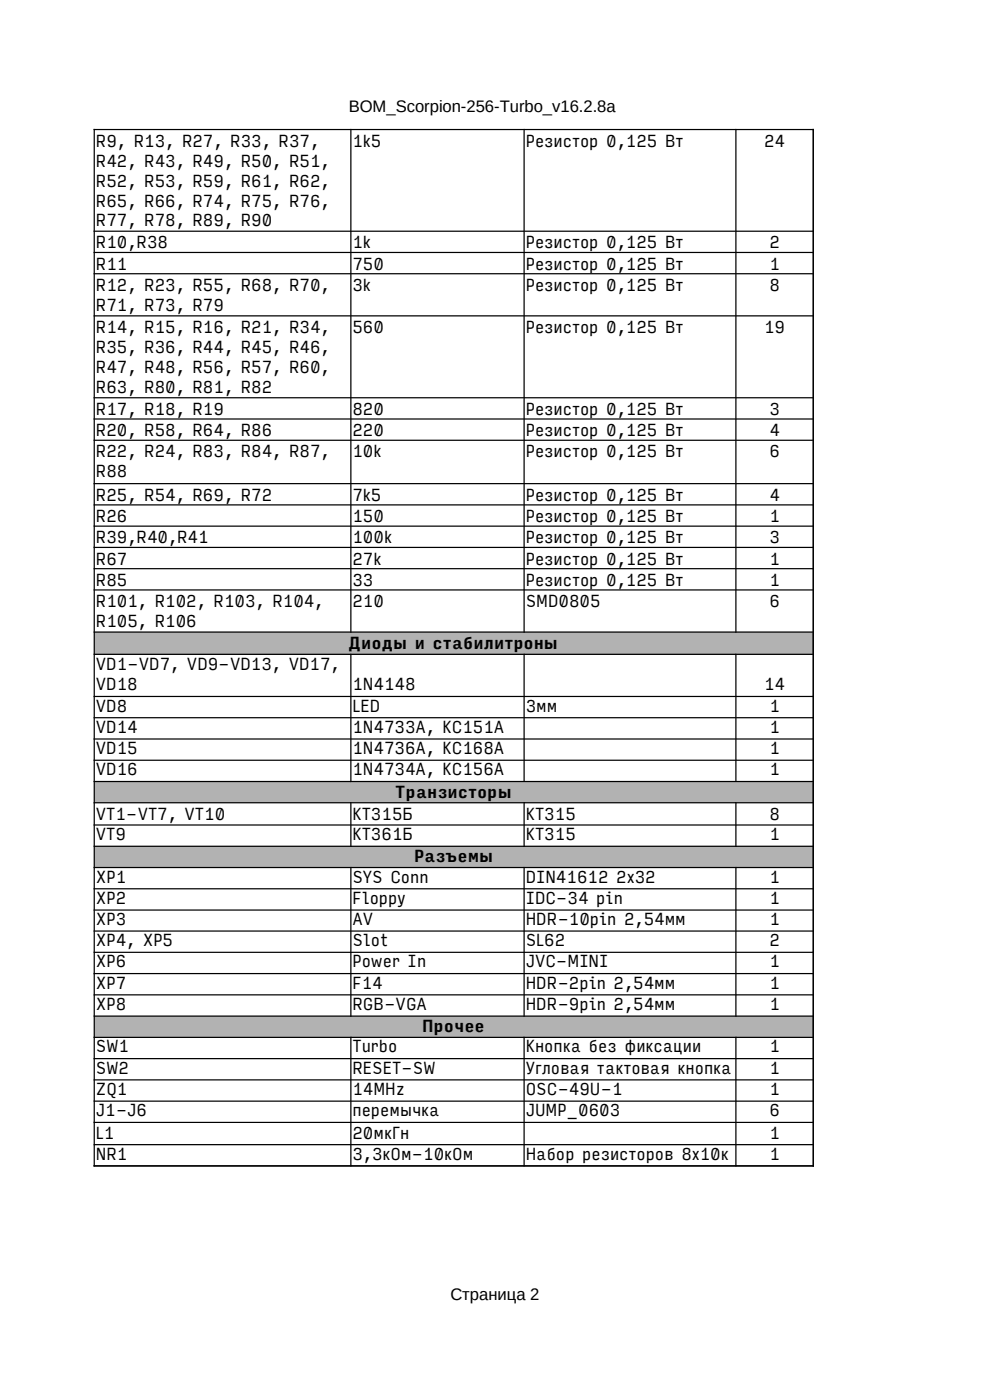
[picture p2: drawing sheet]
<svg xmlns="http://www.w3.org/2000/svg" width="210mm" height="297mm" viewBox="0 0 210 297" stroke-linecap="round" stroke-linejoin="round" font-family="sans-serif">
<defs><g id="words">
<g font-size="3.5">
<text x="74" y="23.7">BOM_Scorpion-256-Turbo_v16.2.8a</text>
<text x="20.4" y="31.1">R9, R13, R27, R33, R37,</text>
<text x="20.4" y="35.3">R42, R43, R49, R50, R51,</text>
<text x="74.8" y="31.1">1k5</text>
<text x="111.6" y="31.1">Резистор 0,125 Вт</text>
<text x="162.1" y="31.1">24</text>
<text x="20.4" y="39.6">R52, R53, R59, R61, R62,</text>
<text x="20.4" y="43.8">R65, R66, R74, R75, R76,</text>
<text x="20.4" y="52.7">R10,R38</text>
<text x="20.4" y="48">R77, R78, R89, R90</text>
<text x="74.8" y="52.7">1k</text>
<text x="111.6" y="52.7">Резистор 0,125 Вт</text>
<text x="163.2" y="52.7">2</text>
<text x="20.4" y="57.2">R11</text>
<text x="74.8" y="57.2">750</text>
<text x="111.6" y="57.2">Резистор 0,125 Вт</text>
<text x="163.2" y="57.2">1</text>
<text x="20.4" y="61.7">R12, R23, R55, R68, R70,</text>
<text x="20.4" y="65.9">R71, R73, R79</text>
<text x="74.8" y="61.7">3k</text>
<text x="111.6" y="61.7">Резистор 0,125 Вт</text>
<text x="163.2" y="61.7">8</text>
<text x="20.4" y="70.7">R14, R15, R16, R21, R34,</text>
<text x="74.8" y="70.7">560</text>
<text x="111.6" y="70.7">Резистор 0,125 Вт</text>
<text x="162.1" y="70.7">19</text>
<text x="20.4" y="74.9">R35, R36, R44, R45, R46,</text>
<text x="20.4" y="79.1">R47, R48, R56, R57, R60,</text>
<text x="20.4" y="83.3">R63, R80, R81, R82</text>
<text x="20.4" y="88">R17, R18, R19</text>
<text x="74.8" y="88">820</text>
<text x="111.6" y="88">Резистор 0,125 Вт</text>
<text x="163.2" y="88">3</text>
<text x="20.4" y="92.5">R20, R58, R64, R86</text>
<text x="74.8" y="92.5">220</text>
<text x="111.6" y="92.5">Резистор 0,125 Вт</text>
<text x="163.2" y="92.5">4</text>
<text x="20.4" y="97">R22, R24, R83, R84, R87,</text>
<text x="20.4" y="101.3">R88</text>
<text x="74.8" y="97">10k</text>
<text x="111.6" y="97">Резистор 0,125 Вт</text>
<text x="163.2" y="97">6</text>
<text x="20.4" y="106.3">R25, R54, R69, R72</text>
<text x="74.8" y="106.3">7k5</text>
<text x="111.6" y="106.3">Резистор 0,125 Вт</text>
<text x="163.2" y="106.3">4</text>
<text x="20.4" y="110.7">R26</text>
<text x="74.8" y="110.7">150</text>
<text x="111.6" y="110.7">Резистор 0,125 Вт</text>
<text x="163.2" y="110.7">1</text>
<text x="20.4" y="115.2">R39,R40,R41</text>
<text x="20.4" y="119.8">R67</text>
<text x="74.8" y="115.2">100k</text>
<text x="74.8" y="119.8">27k</text>
<text x="111.6" y="115.2">Резистор 0,125 Вт</text>
<text x="111.6" y="119.8">Резистор 0,125 Вт</text>
<text x="163.2" y="115.2">3</text>
<text x="163.2" y="119.8">1</text>
<text x="20.4" y="124.3">R85</text>
<text x="74.8" y="124.3">33</text>
<text x="111.6" y="124.3">Резистор 0,125 Вт</text>
<text x="163.2" y="124.3">1</text>
<text x="20.4" y="128.8">R101, R102, R103, R104,</text>
<text x="74.8" y="128.8">210</text>
<text x="111.6" y="128.8">SMD0805</text>
<text x="163.2" y="128.8">6</text>
<text x="20.4" y="133">R105, R106</text>
<text x="73.9" y="137.6">Диоды и стабилитроны</text>
<text x="20.4" y="142.2">VD1-VD7, VD9-VD13, VD17,</text>
<text x="20.4" y="146.5">VD18</text>
<text x="74.8" y="146.5">1N4148</text>
<text x="162.1" y="146.5">14</text>
<text x="20.4" y="150.9">VD8</text>
<text x="20.4" y="155.5">VD14</text>
<text x="74.8" y="150.9">LED</text>
<text x="74.8" y="155.5">1N4733A, КС151А</text>
<text x="111.6" y="150.9">3мм</text>
<text x="163.2" y="150.9">1</text>
<text x="163.2" y="155.5">1</text>
<text x="20.4" y="160">VD15</text>
<text x="74.8" y="160">1N4736A, КС168А</text>
<text x="163.2" y="160">1</text>
<text x="20.4" y="164.5">VD16</text>
<text x="74.8" y="164.5">1N4734A, КС156А</text>
<text x="163.2" y="164.5">1</text>
<text x="20.4" y="173.9">VT1-VT7, VT10</text>
<text x="74.8" y="173.9">КТ315Б</text>
<text x="83.9" y="169.2">Транзисторы</text>
<text x="111.6" y="173.9">KT315</text>
<text x="163.2" y="173.9">8</text>
<text x="20.4" y="178.2">VT9</text>
<text x="74.8" y="178.2">КТ361Б</text>
<text x="111.6" y="178.2">KT315</text>
<text x="163.2" y="178.2">1</text>
<text x="87.8" y="182.9">Разъемы</text>
<text x="20.4" y="187.2">XP1</text>
<text x="20.4" y="191.8">XP2</text>
<text x="74.8" y="187.2">SYS Conn</text>
<text x="74.8" y="191.8">Floppy</text>
<text x="111.6" y="187.2">DIN41612 2x32</text>
<text x="111.6" y="191.8">IDC-34 pin</text>
<text x="163.2" y="187.2">1</text>
<text x="163.2" y="191.8">1</text>
<text x="20.4" y="196.2">XP3</text>
<text x="74.8" y="196.2">AV</text>
<text x="111.6" y="196.2">HDR-10pin 2,54мм</text>
<text x="163.2" y="196.2">1</text>
<text x="20.4" y="200.7">XP4, XP5</text>
<text x="74.8" y="200.7">Slot</text>
<text x="111.6" y="200.7">SL62</text>
<text x="163.2" y="200.7">2</text>
<text x="20.4" y="205.2">XP6</text>
<text x="20.4" y="209.8">XP7</text>
<text x="74.8" y="205.2">Power In</text>
<text x="74.8" y="209.8">F14</text>
<text x="111.6" y="205.2">JVC-MINI</text>
<text x="111.6" y="209.8">HDR-2pin 2,54мм</text>
<text x="163.2" y="205.2">1</text>
<text x="163.2" y="209.8">1</text>
<text x="20.4" y="214.3">XP8</text>
<text x="74.8" y="214.3">RGB-VGA</text>
<text x="111.6" y="214.3">HDR-9pin 2,54мм</text>
<text x="163.2" y="214.3">1</text>
<text x="89.6" y="219">Прочее</text>
<text x="20.4" y="223.3">SW1</text>
<text x="20.4" y="227.8">SW2</text>
<text x="74.8" y="223.3">Turbo</text>
<text x="74.8" y="227.8">RESET-SW</text>
<text x="111.6" y="223.3">Кнопка без фиксации</text>
<text x="111.6" y="227.8">Угловая тактовая кнопка</text>
<text x="163.2" y="223.3">1</text>
<text x="163.2" y="227.8">1</text>
<text x="20.4" y="232.3">ZQ1</text>
<text x="74.8" y="232.3">14MHz</text>
<text x="111.6" y="232.3">OSC-49U-1</text>
<text x="163.2" y="232.3">1</text>
<text x="20.4" y="236.8">J1-J6</text>
<text x="74.8" y="236.8">перемычка</text>
<text x="111.6" y="236.8">JUMP_0603</text>
<text x="163.2" y="236.8">6</text>
<text x="20.4" y="241.5">L1</text>
<text x="74.8" y="241.5">20мкГн</text>
<text x="163.2" y="241.5">1</text>
<text x="20.4" y="246.1">NR1</text>
<text x="74.8" y="246.1">3,3кОм-10кОм</text>
<text x="111.6" y="246.1">Набор резисторов 8x10к</text>
<text x="163.2" y="246.1">1</text>
<text x="95.6" y="275.7">Страница 2</text>
</g>
</g></defs>
<g fill="#b2b2b2">
<path d="M20 134.1h152.5v4.7h-152.5z" fill-rule="evenodd"/>
<path d="M20 165.8h152.5v4.5h-152.5z" fill-rule="evenodd"/>
<path d="M20 179.5h152.5v4.5h-152.5z" fill-rule="evenodd"/>
<path d="M20 215.5h152.5v4.6h-152.5z" fill-rule="evenodd"/>
</g>
<g fill="none" stroke="#000" stroke-width=".26">
<path d="M19.9 27.5h152.8M20 27.4v220.1M74.4 27.4v106.8M111.2 27.4v106.8M156.1 27.4v106.8M172.5 27.4v220.1M19.9 49.1h152.8M19.9 53.6h152.8M19.9 58.1h152.8M19.9 67h152.8M19.9 84.4h152.8M19.9 88.9h152.8"/>
<path d="M19.9 93.4h152.8M19.9 102.6h152.8M19.9 107.1h152.8M19.9 111.6h152.8M19.9 116.1h152.8M19.9 120.6h152.8M19.9 125.2h152.8M19.9 134.1h152.8M19.9 138.8h152.8M74.4 138.7v27.2M111.2 138.7v27.2M156.1 138.7v27.2"/>
<path d="M19.9 147.8h152.8M19.9 152.3h152.8M19.9 156.8h152.8M19.9 161.3h152.8M19.9 165.8h152.8M19.9 170.3h152.8M19.9 175h152.8M19.9 179.5h152.8M74.4 170.2v9.5M111.2 170.2v9.5M156.1 170.2v9.5M19.9 184h152.8"/>
<path d="M19.9 188.6h152.8M19.9 193.1h152.8M19.9 197.5h152.8M74.4 183.9v31.8M111.2 183.9v31.8M156.1 183.9v31.8M19.9 202h152.8M19.9 206.5h152.8M19.9 211.1h152.8M19.9 215.6h152.8M74.4 219.9v27.6M111.2 219.9v27.6"/>
<path d="M156.1 219.9v27.6M19.9 220.1h152.8M19.9 224.6h152.8M19.9 229.1h152.8M19.9 233.6h152.8M19.9 238.1h152.8M19.9 242.8h152.8M19.9 247.3h152.8"/>
</g>
<use href="#words"/>
</svg>
